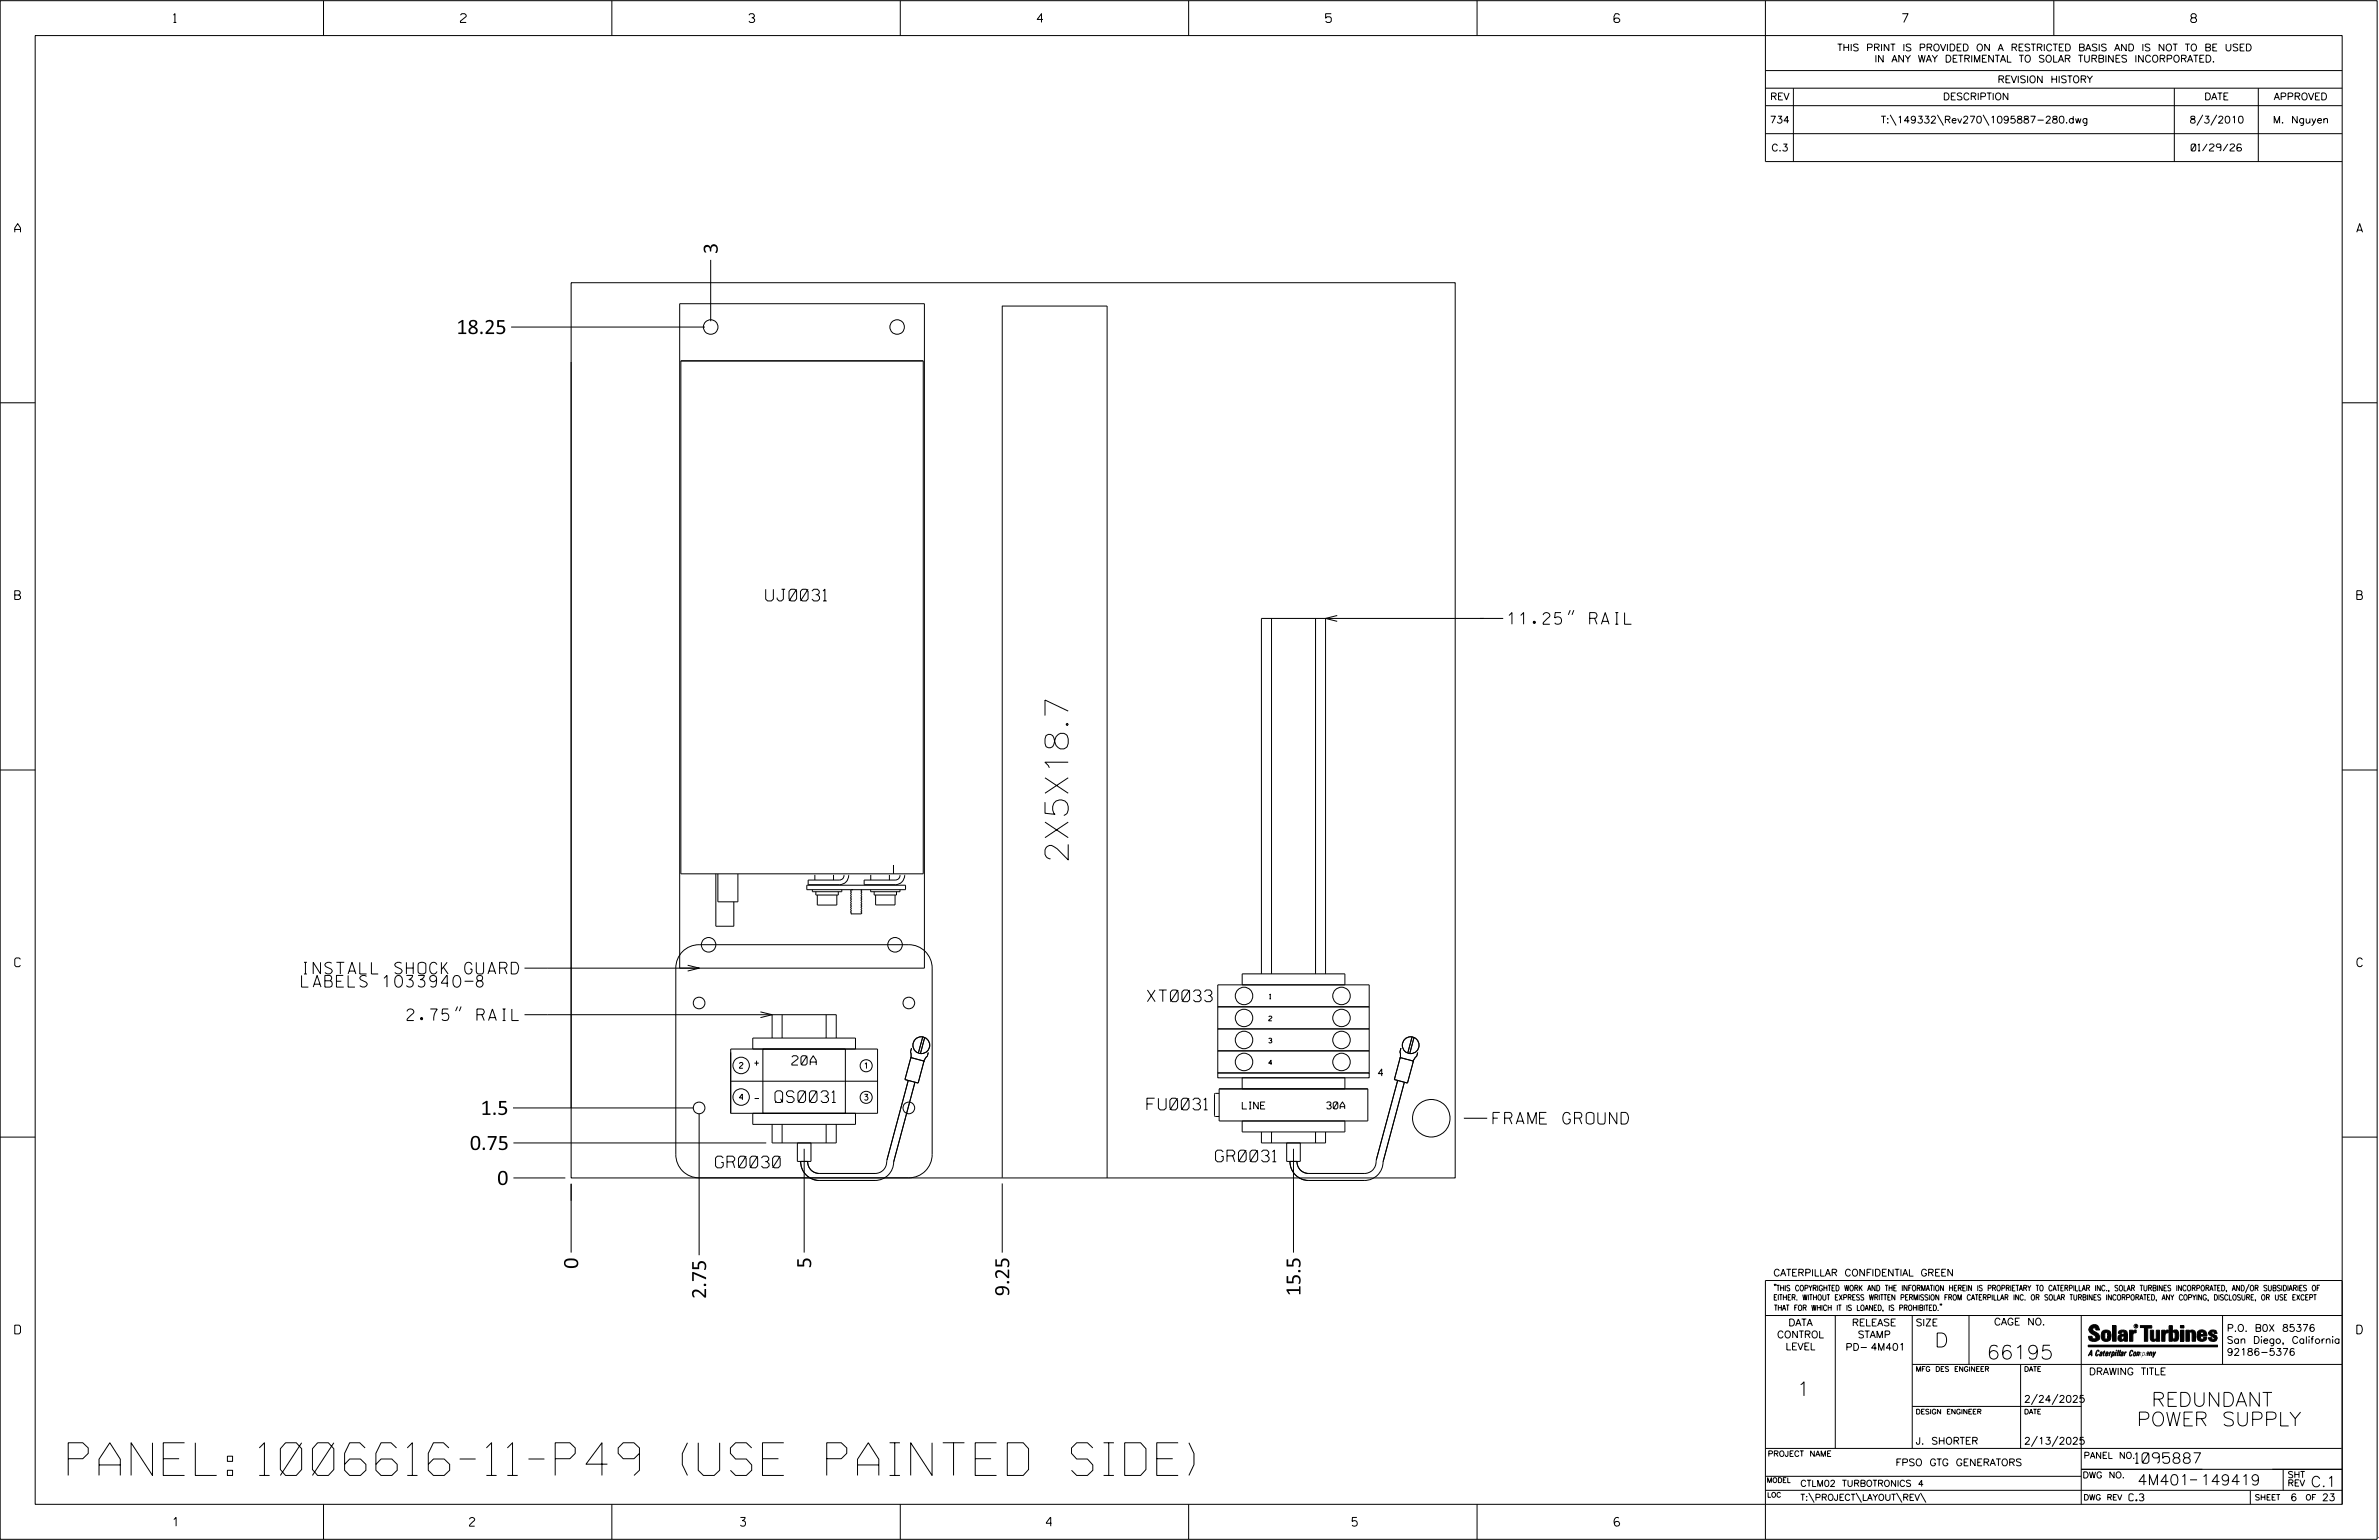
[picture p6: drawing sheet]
<svg xmlns="http://www.w3.org/2000/svg" width="864mm" height="559mm" viewBox="0 0 864 559" stroke-linecap="round" stroke-linejoin="round" font-family="sans-serif">
<defs><g id="words">
<text font-size="11.8" x="24.8" y="535.4">PANEL: 1006616-11-P49 (USE PAINTED SIDE)</text>
<text font-size="8.5" x="387.8" y="313.2" transform="rotate(-90 387.8 313.2)">2X5X18.7</text>
<g font-size="5.1">
<text x="260.5" y="92.2" transform="rotate(-90 260.5 92.2)">3</text>
<text x="165.7" y="121.2">18.25</text>
<text x="174.4" y="404.5">1.5</text>
<text x="170.6" y="417.3">0.75</text>
<text x="180.5" y="430">0</text>
<text x="209.9" y="460.4" transform="rotate(-90 209.9 460.4)">0</text>
<text x="294.5" y="460.2" transform="rotate(-90 294.5 460.2)">5</text>
<text x="256.3" y="471.3" transform="rotate(-90 256.3 471.3)">2.75</text>
<text x="366.4" y="470.3" transform="rotate(-90 366.4 470.3)">9.25</text>
<text x="472.1" y="470.3" transform="rotate(-90 472.1 470.3)">15.5</text>
<text x="702.3" y="488.8">D</text>
<text x="721.2" y="493.2">66195</text>
<text x="652.2" y="506.5">1</text>
<text x="781" y="510.3">REDUNDANT</text>
<text x="772.7" y="517.4">POWER SUPPLY</text>
</g>
<g font-size="4.2">
<text x="278" y="218.1">UJ0031</text>
<text x="547.5" y="226.5">11.25&quot; RAIL</text>
<text x="109.5" y="353.4">INSTALL SHOCK GUARD</text>
<text x="109.5" y="358.2">LABELS 1033940-8</text>
<text x="416.5" y="363.5">XT0033</text>
<text x="147.8" y="370.3">2.75&quot; RAIL</text>
<text x="281.3" y="400">QS0031</text>
<text x="416.4" y="402.7">FU0031</text>
<text x="542" y="407.9">FRAME GROUND</text>
<text x="259.8" y="423.8">GR0030</text>
<text x="441.3" y="421.6">GR0031</text>
</g>
<g font-size="3.8">
<text x="775.1" y="531">1095887</text>
<text x="775.9" y="538.9">4M401</text>
<text x="798.8" y="538.9">149419</text>
<text x="838.8" y="539.5">C.1</text>
</g>
<text font-size="3.4" x="287.4" y="386.5">20A</text>
<g font-size="3.2">
<text x="63" y="8.2">1</text>
<text x="167.2" y="8.2">2</text>
<text x="271.8" y="8.2">3</text>
<text x="376.5" y="8.2">4</text>
<text x="481.2" y="8.2">5</text>
<text x="690.6" y="8.2">7</text>
<text x="795.3" y="8.2">8</text>
<text x="5.4" y="84.3">A</text>
<text x="855.5" y="84.3">A</text>
<text x="5.4" y="217.5">B</text>
<text x="855.6" y="217.5">B</text>
<text x="5.4" y="350.8">C</text>
<text x="855.6" y="350.8">C</text>
<text x="5.4" y="484">D</text>
<text x="855.6" y="484">D</text>
<text x="62.8" y="553.8">1</text>
<text x="170.4" y="553.8">2</text>
<text x="268.8" y="553.8">3</text>
<text x="379.8" y="553.8">4</text>
<text x="490.8" y="553.8">5</text>
<text x="585.9" y="553.8">6</text>
</g>
<g font-size="2.5">
<text x="666.9" y="18.5">THIS PRINT IS PROVIDED ON A RESTRICTED BASIS AND IS NOT TO BE USED</text>
<text x="680.5" y="22.6">IN ANY WAY DETRIMENTAL TO SOLAR TURBINES INCORPORATED.</text>
<text x="725.1" y="30">REVISION HISTORY</text>
<text x="642.6" y="36.3">REV</text>
<text x="705.3" y="36.3">DESCRIPTION</text>
<text x="800.2" y="36.3">DATE</text>
<text x="825.4" y="36.3">APPROVED</text>
<text x="642.4" y="44.7">734</text>
<text x="682.8" y="44.7">T:\149332\Rev270\1095887-280.dwg</text>
<text x="794.8" y="44.7">8/3/2010</text>
<text x="825.1" y="44.7">M. Nguyen</text>
<text x="643" y="54.8">C.3</text>
<text x="795.4" y="54.8">01/29/26</text>
<text x="500.3" y="390.4">4</text>
<text x="450.9" y="402.4">LINE</text>
<text x="481.6" y="402.4">30A</text>
<text x="643.8" y="463">CATERPILLAR CONFIDENTIAL GREEN</text>
<text x="645.1" y="485.5">CONTROL</text>
<text x="649.2" y="481.1">DATA</text>
<text x="672.3" y="481.1">RELEASE</text>
<text x="674.4" y="485.5">STAMP</text>
<text x="695.4" y="481.1">SIZE</text>
<text x="723.8" y="480.8">CAGE NO.</text>
<text x="808.4" y="483.1">P.O. B0X 85376</text>
<text x="648.2" y="489.8">LEVEL</text>
<text x="669.9" y="490">PD- 4M401</text>
<text x="808.4" y="487.5">San Diego, California</text>
<text x="808.4" y="491.8">92186-5376</text>
<text x="758.3" y="498.9">DRAWING TITLE</text>
<text x="734.8" y="508.9">2/24/2025</text>
<text x="695.4" y="524.1">J. SHORTER</text>
<text x="734.8" y="524.1">2/13/2025</text>
<text x="688.1" y="531.9">FPSO GTG GENERATORS</text>
<text x="772.8" y="544.6">C.3</text>
<text x="831.4" y="544.6">6</text>
<text x="842.9" y="544.6">23</text>
</g>
<g font-size="2.3">
<text x="756.4" y="529.2">PANEL NO.</text>
<text x="653.5" y="539.4">CTLM02 TURBOTRONICS 4</text>
<text x="756" y="536.3">DWG NO.</text>
<text x="830.4" y="539.3">REV</text>
<text x="830.4" y="536.2">SHT</text>
<text x="653.5" y="544.5">T:\PROJECT\LAYOUT\REV\</text>
</g>
<g font-size="2.1">
<text x="268.4" y="387.6">2</text>
<text x="313.8" y="387.7">1</text>
<text x="268.4" y="399.1">4</text>
<text x="273.9" y="399.7">-</text>
<text x="313.8" y="399.2">3</text>
</g>
<g font-size="2">
<text x="643.8" y="468.4">&quot;THIS COPYRIGHTED WORK AND THE INFORMATION HEREIN IS PROPRIETARY TO CATERPILLAR INC., SOLAR TURBINES INCORPORATED, AND/OR SUBSIDIARIES OF</text>
<text x="643.8" y="471.8">EITHER. WITHOUT EXPRESS WRITTEN PERMISSION FROM CATERPILLAR INC. OR SOLAR TURBINES INCORPORATED, ANY COPYING, DISCLOSURE, OR USE EXCEPT</text>
<text x="644" y="475.6">THAT FOR WHICH IT IS LOANED, IS PROHIBITED.&quot;</text>
<text x="641.7" y="528.5">PROJECT NAME</text>
<text x="756.3" y="544.3">DWG REV</text>
<text x="818.5" y="544.3">SHEET</text>
<text x="836.9" y="544.3">OF</text>
</g>
<g font-size="1.8">
<text x="695.4" y="497.6">MFG DES ENGINEER</text>
<text x="734.8" y="497.6">DATE</text>
<text x="695.4" y="513.1">DESIGN ENGINEER</text>
<text x="734.8" y="513.1">DATE</text>
<text x="641.3" y="538">MODEL</text>
<text x="641.5" y="543.3">LOC</text>
</g>
<g font-size="1.7">
<text x="460.9" y="362.4">1</text>
<text x="460.6" y="370.4">2</text>
<text x="460.6" y="378.4">3</text>
<text x="460.6" y="386.4">4</text>
</g>
<text font-size=".9" x="775.1" y="481.7">R</text>
</g></defs>
<g fill="none" stroke="#000" stroke-width=".36">
<path d="M.1 .2h862.8v558.4h-862.8zM12.8 12.9h837.4v533h-837.4zM117.4 .2v12.7M222.1 .2v12.7M326.8 .2v12.7M431.5 .2v12.7M536.2 .2v12.7M587.9 5.5l-.5-.5h-1l-.5 1v1.7l.5 .4h1l.6-.4v-.6l-.6-.5h-1l-.5 .5M640.9 .2v58.4h209.3M745.6 .2v12.7M640.9 25.6h209.3M640.9 32h209.3"/>
<path d="M640.9 38.3h209.3M651 32v26.6M789.3 32v26.6M819.8 32v26.6M640.9 48.5h209.3M686.2 41.7l2.1 3.8M703.3 41.7l2.2 3.8M719.9 41.7l2.1 3.8M799.6 41.7l-2.1 3.8M804.7 41.7l-2.2 3.8M258 94.3v22.3M185.5 118.7h70.4"/>
<path d="M207.3 102.6h320.9v324.8h-320.9zM363.8 111.1h38.1v316.3M363.8 110.9v316.4M207.3 131.3v270.8M247.2 131h87.9v186.1h-87.9zM.1 146.2h12.7M850.2 146.2h12.7M461.6 224.4v129M477.6 224.4v129M481.2 224.4v129M485.4 223.3l-4.2 1.1 4.2 1.1M545.7 224.4h-87.8v129"/>
<path d="M570 221.4l-.7 1.7M571.3 221.4l-.6 1.7M.1 279.4h12.7M850.2 279.4h12.7M259.9 317.1v19h6.5v-8.9M260.6 317.1v10.1h7.3v-10.1M295.8 317.5v1.8M302.6 317.5v1.8M306.4 317.5a1.7 1.7 0 0 1-1.7 1.8h-11.3v1.7h11.3a3.4 3.4 0 0 0 3.4-3.5M316.1 317.5v1.8M322.9 317.5v1.8M324.3 313.9v3.2"/>
<path d="M326.7 317.5a1.7 1.7 0 0 1-1.7 1.8h-11.3v1.7h11.3a3.4 3.4 0 0 0 3.4-3.5M292.9 321.2h35.8v1.6h-35.8zM294.9 322.8v.8h10.7v-.8M296.2 323.6v1.2h8.1v-1.2M296.7 324.8v3.6h7.1v-3.6M312.8 322.8l-.3 .5 .4 .4-.4 .4 .4 .5-.4 .4 .4 .4-.4 .4 .4 .4-.4 .5 .4 .4-.4 .4 .4 .4-.4 .5 .4 .4-.4 .4 .4 .4-.4 .5 .4 .4-.4 .4 .4 .4-.3 .3h-3.7l.2-.3-.4-.4 .4-.4-.4-.4 .4-.5-.4-.4 .4-.4-.4-.4 .4-.5-.4-.4 .4-.4-.4-.4 .4-.5-.4-.4 .4-.4-.4-.4 .4-.4-.4-.5 .4-.4-.4-.4 .4-.4 .6-.1M316.1 322.8v.8h10.6v-.8M317.3 323.6v1.2h8.1v-1.2M317.9 324.8v3.6h7v-3.6M190.4 351.3h145.2v-241.1h-88.9v241.1M247.8 345.3a8.5 8.5 0 0 1 6-2.5h76.1a8.5 8.5 0 0 1 8.5 8.5v67.6a8.5 8.5 0 0 1-8.5 8.5h-76.1a8.4 8.4 0 0 1-8.5-8.5v-67.6a8.5 8.5 0 0 1 2.5-6zM249.6 350.2l4.3 1.1-4.3 1.1"/>
<path d="M442.1 357.4h54.9v31.9h-54.9zM450.9 357.4v-4h37.3v4M166.1 365.2l-.7 1.7M167.4 365.2l-.7 1.7M190.4 368.2h113.2v8.5M276 367.2l4.3 1-4.3 1.1M280.3 368.2v8.5M283.9 368.2v8.5M299.9 368.2v8.5M335 376.3l-1.6 5.8M335.7 376.5l-1.6 5.8M442.1 373.3h54.9"/>
<path d="M442.1 365.3h54.9M512.6 376.3l-1.6 5.8M513.3 376.5l-1.6 5.8M265.3 380.6h53.3v23.4h-53.3zM265.3 392.3h53.3M273.3 380.6v-3.9h37.3v3.9M273.9 385.8h1.5M274.6 384.9v1.7M276.9 380.6h30v23.4h-30zM329.7 392l-7.7 28.9a4.5 4.5 0 0 1-4.4 4.9h-20.2a4.2 4.2 0 0 1-4.2-4.4M330.7 383.8l4.7 1.2-2.1 8-4.8-1.3zM330.9 380.3l-.4 1.4 .3 1.4-.2 1"/>
<path d="M332.1 392.7l-7.7 28.9a6.7 6.7 0 0 1-6.8 6.7h-20.2a6.8 6.8 0 0 1-6.7-6.9M337 381.9l-.4 1.4-.9 1.1-.3 .9M442.1 381.3h54.9M442.1 389.3h54.9v1.8h-54.9zM442.6 395.1h53.9v11.7h-53.9zM442.6 396.7h-1.4l-.3 .4v7.7l.3 .3h1.4M450.9 395.1v-4h37.3v4M507.4 392l-7.8 28.9a4.4 4.4 0 0 1-4.3 4.9h-20.2a4.2 4.2 0 0 1-4.3-4.4M508.3 383.8l4.8 1.2-2.2 8-4.7-1.3zM508.6 380.3l-.4 1.4 .2 .9-.2 1.5M509.8 392.7l-7.7 28.9a6.7 6.7 0 0 1-6.8 6.7h-20.2a6.8 6.8 0 0 1-6.8-6.9M514.6 381.9l-.3 1.4-.7 .7-.6 1.3"/>
<path d="M.1 412.6h12.7M186.2 402h65.5M186.4 414.7h91.8M253.8 404.1v51.4M273.3 404v4h37.3v-4M280.3 408v6.7h23.3v-6.7M283.9 408v6.7M289.5 414.7v6.7h4.9v-6.7M291.9 416.8v37.7M299.9 408v6.7M450.9 406.8v3.9h37.3v-3.9M457.9 410.7v4h23.3v-4"/>
<path d="M461.6 410.7v4M467.1 414.7v6.7h4.9v-6.7M469.5 416.8v37.7M477.6 410.7v4M531.4 405.8h8.5M850.2 412.6h12.7M186.4 427.4h18.8M207.3 429.5v25M363.8 429.4v25.1M640.9 477.3h209.3M644.2 466.1l-.1 .4M644.7 466.1l-.2 .4"/>
<path d="M666.2 477.3v48.3M694.2 477.3v48.3M704.4 473.3l-.1 .4M704.8 473.3l-.1 .4M714.8 477.3v17.8M755.5 477.3v68.6M806.8 477.3v17.8M816.5 466l-1.4 3.1M850.2 464.6h-209.3v94M850.2 464.8v81.1M694.2 495.1h156M733.5 495.1v30.5"/>
<path d="M758.6 481.4a2.02 2.02 0 0 1 3.1-.1l.5 1.3h-1.3l-.2-.6-.4-.2-.6 .1-.1 .4 .4 .7a2.46 2.46 0 0 1 2.2 2.9 2.83 2.83 0 0 1-3.8 .3l-.3-1.3h1.3l.2 .7 .6 .3 .5-.2 .2-.5-.4-.6-1.9-1.2-.4-.9zM759.2 491.3h-.7l.7-1.2v1.9h.2l-.1-2.1-1.3 2.1 .5-.5h.7M761.3 490l.3-.2 .4 .3-.1 .3-.3-.4-.4 .3-.3 1.6h.4l.4-.5-.3 .6-.4 .1-.3-.4zM762.6 490.6l.5-.1-.1 1.4h-.9a.74 .74 0 0 1 .9-.8l-.3 .7-.5 .1 .2-.5 .6-.2v-.5l-.7 .2zM763 483.2a2.17 2.17 0 0 1 3.1 0l.3 1.4-.3 1.5a2.17 2.17 0 0 1-3.1 0l-.3-1.5zM763.6 490.5l.4-.4 .2 .6h-.3l-.3 .9 .2 .4-.3-.1zM764.1 483.7l.5-.4 .4 .3v2.2l-.4 .2-.5-.2zM764.6 491.1l.6 .2v-.7l-.4-.1-.4 .6-.1 .8h.6M764.6 491.1l-.1 .8h.4M764.6 482.6v.8M764.8 490.7l.4 .1v.3h-.6zM765 491.5l-.1 .4z"/>
<path d="M766 490.5l-.5 1.5zM766 490.8l.4-.3-.4 .4M766.9 481h1.3v5.7h-1.3zM767 490.8l.5 .1-.3 .8-.4 .2zM767.3 490.5h-.5l-.5 2M767.3 490.5a.8 .8 0 0 1 .2 1 .8 .8 0 0 1-.9 .4l-.1 .6M767.3 490.5l-.1 .2M768.1 490.5l-.4 1.5zM768.2 489.9h.3l-.1 .2h-.2zM769 489.9l-.5 2.1zM769.7 489.9l-.6 2.1zM770.1 491.4l.5-.3-.5 .8z"/>
<path d="M770.4 491.9h.1M770.6 491.1l.1-.4-.7 .2 .1-.3 .6-.1 .2 .3-.5 1.1M770.6 491.1a.74 .74 0 0 0-.8 .8h.6M771 484.8h-.7l-.3 .6 .4 .7 .5-.3 .1-2.4h-.8l-.1 .4h-1.2a1.71 1.71 0 0 1 1.8-1.3 1.71 1.71 0 0 1 1.6 1.4v2.8h-1.1l-.1-.6M771 484.2l-1.5 .1a1.41 1.41 0 0 0 0 2.4l.5 .1 1.1-.7M771.2 486.1h-.1M771.4 490.5l.1 .3 .4-.3-.9 1.5zM771.5 490.8h.1M773 482.7h1.2v.5l.5-.5 .7-.1v1h-.6l-.5 .4-.1 2.7h-1.2zM773.3 490.3l.6-.4 .4 .2-.1 .4-.3-.4a1.28 1.28 0 0 0-.5 1.8l.6-.4-.1 .4-.8 .1zM774.7 490.8l.5-.3a.88 .88 0 0 1 .2 .9 .88 .88 0 0 1-.7 .7l-.2-.2zM774.8 490.9h.5l-.3 1h-.3l-.2-.2z"/>
<path d="M775.2 490.5l-.1 .2M776.8 481h4.3v.9h-1.5v4.8h-1.3M776.8 490.6l-.8 .2v-.3l-.4 1.5 .8-1.3v1.3l.3-1.2M779.3 491.1h.4M779.6 490.5h.3l-.3 1.4M779.6 490.7h.2l-.1 .4M779.7 491.1l-.1 .4M779.7 491.1l-.4 .2M780.1 492l.4-1.5 .1 .3 .3-.3 .3 .2-.3 1.3v-1.3l-.7 1.3M780.6 482.7h1.2v2.7l.1 .4 .4 .3 .4-.7v-2.7h1.2l.1 4h-1.3v-.5l-1.1 .6-.7-.3-.3-.7zM781.6 492.5l1-2-.8 1.3-.2-1.3-.2 2M784.7 482.7h1.2v.5l.5-.5 .7-.1v1h-.5l-.6 .4-.1 2.7h-1.2z"/>
<path d="M787.4 481h1.2v2a1.4 1.4 0 0 1 2.2 .2l.1 1.4-.4 1.9-1.5 .1-.4-.5v-1l.5 .9 .5-.3v-2.1l-.5-.4-.5 .7v2.8h-1.2zM791.5 482.7h1.3v4h-1.3zM791.5 481h1.3v.9h-1.3zM793.5 482.7h1.3v.4l.7-.5 1.1 .2 .4 .6v3.3h-1.2l-.3-3.4-.7 .2v3.2h-1.3zM794.8 483.1h.1M797.7 483.2a1.92 1.92 0 0 1 2.4-.5 1.92 1.92 0 0 1 1 2.1h-2.3v.8l.6 .5 .5-.3v-.5h1.2a1.83 1.83 0 0 1-2.1 1.4 1.83 1.83 0 0 1-1.5-2.1zM798.8 484.2v.6M799.1 483.4h.6l.2 .8h-1.1zM804.6 482.9a1.84 1.84 0 0 0-2.9 .8 3.3 3.3 0 0 0 2.2 1.9l-.5 .5-.4-.3-.1-.4h-1.2l.1 .6a1.92 1.92 0 0 0 2.9 .4M804.9 483.8h-1.2l-.2-.6-.5 .1-.1 .3 .1 .3 1.8 .9M805.1 488.1h-47.1v.6h47.1M694.2 510.3h61.3"/>
<path d="M739.6 505.8l-2.2 3.9M747.1 505.8l-2.2 3.9M640.9 525.6h209.2M640.9 535.7h114.6M739.6 521.1l-2.2 3.8M747.1 521.1l-2.2 3.8M755.5 533.2h94.7M795 537h2.6M828.8 533.2v7.6M117.4 545.9v12.7M222.1 545.9v12.7M326.8 545.9v12.7"/>
<path d="M431.5 545.9v12.7M536.2 545.9v12.7M640.9 540.8h209.3M656.6 541.7l2 3.5M673.8 541.7l1.9 3.5M688.4 541.7l2 3.5M697.2 541.7l1.9 3.5M816.9 541v4.9M863.5 558h.1"/>
<circle cx="258" cy="118.7" r="2.63"/>
<circle cx="325.7" cy="118.7" r="2.63"/>
<circle cx="257.2" cy="342.8" r="2.64"/>
<circle cx="324.9" cy="342.8" r="2.65"/>
<circle cx="253.8" cy="363.9" r="2.11"/>
<circle cx="329.9" cy="363.9" r="2.11"/>
<circle cx="334.4" cy="379.3" r="3"/>
<circle cx="451.6" cy="377.4" r="3.2"/>
<circle cx="451.6" cy="361.4" r="3.2"/>
<circle cx="451.6" cy="369.4" r="3.2"/>
<circle cx="487" cy="377.4" r="3.2"/>
<circle cx="487" cy="361.4" r="3.2"/>
<circle cx="487" cy="369.4" r="3.2"/>
<circle cx="512.1" cy="379.3" r="3"/>
<circle cx="269" cy="398.1" r="2.99"/>
<circle cx="269" cy="386.6" r="2.99"/>
<circle cx="314.4" cy="398.2" r="2.19"/>
<circle cx="314.4" cy="386.7" r="2.19"/>
<circle cx="451.6" cy="385.3" r="3.2"/>
<circle cx="487" cy="385.4" r="3.2"/>
<circle cx="253.8" cy="402" r="2.12"/>
<circle cx="329.9" cy="402" r="2.12"/>
<circle cx="519.6" cy="405.8" r="6.8"/>
<circle cx="775.4" cy="481.2" r=".69"/>
</g>
<g fill="#000">
<path d="M768.1 490.5l-.4 1.5zM768.2 489.9h.3l-.1 .2h-.2zM769 489.9l-.5 2.1zM769.7 489.9l-.6 2.1zM791.5 481h1.3v.9h-1.3zM791.5 482.7h1.3v4h-1.3zM758 488.1h47.1v.6h-47.1z"/>
<path d="M759.2 489.9l-1.2 2.1 .5-.5h.7v.5h.2zM759.2 490.1v1.2h-.7z" fill-rule="evenodd"/>
<path d="M758.6 481.4a2.02 2.02 0 0 1 3.1-.1l.5 1.3h-1.3l-.2-.6-.4-.2-.6 .1-.1 .4 .4 .7a2.46 2.46 0 0 1 2.2 2.9 2.83 2.83 0 0 1-3.8 .3l-.3-1.3h1.3l.2 .7 .6 .3 .5-.2 .2-.5-.4-.6-1.9-1.2-.4-.9z" fill-rule="evenodd"/>
<path d="M761.3 490l.3-.2 .4 .3-.1 .3-.3-.4-.4 .3-.3 1.6h.4l.4-.5-.3 .6-.4 .1-.3-.4z" fill-rule="evenodd"/>
<path d="M762.6 490.6l.5-.1-.1 1.4h-.9a.74 .74 0 0 1 .9-.8l-.6 .3-.2 .5 .5-.1 .3-.6v-.5l-.7 .2z" fill-rule="evenodd"/>
<path d="M763.6 490.5l.4-.4 .2 .6h-.3l-.3 .9 .2 .4-.3-.1z" fill-rule="evenodd"/>
<path d="M764.8 490.5l.5 .3-.1 .5h-.6l.6-.2v-.3l-.4-.1-.3 1.2h.4l.3-.4-.6 .6-.3-.2v-.4z" fill-rule="evenodd"/>
<path d="M763 483.2a2.17 2.17 0 0 1 3.1 0l.3 1.4-.3 1.5a2.17 2.17 0 0 1-3.1 0l-.3-1.5zM764.1 483.7v2.1l.5 .2 .4-.2v-2.2l-.4-.3z" fill-rule="evenodd"/>
<path d="M766 490.5v.3l.4-.1-.4 .2-.5 1.1z" fill-rule="evenodd"/>
<path d="M766.8 490.5l-.5 2 .3-.6a.71 .71 0 0 0 .9-.5 .71 .71 0 0 0-.4-.9zM767 490.8l.5 .1-.3 .8-.4 .2z" fill-rule="evenodd"/>
<path d="M766.9 481h1.3v5.7h-1.3z" fill-rule="evenodd"/>
<path d="M770.1 490.6l.6-.1 .2 .3-.4 1.2-.5 .1-.2-.5 .3-.5h.5l-.7 .5v.3l.4-.1 .4-.9-.5-.2-.2 .2z" fill-rule="evenodd"/>
<path d="M769.4 482.8l-.5 1h1.2l.1-.4h.8v.8l-1.5 .1a1.41 1.41 0 0 0 0 2.4l.5 .1 1.1-.7 .1 .6h1.1v-2.8a1.79 1.79 0 0 0-2.4-1.2zM770.3 484.8h.7l-.1 1-.5 .3-.4-.7z" fill-rule="evenodd"/>
<path d="M771.4 490.5l.1 .3 .4-.3-.9 1.5z" fill-rule="evenodd"/>
<path d="M773 482.7h1.2v.5l.5-.5 .7-.1v1h-.6l-.5 .4-.1 2.7h-1.2z" fill-rule="evenodd"/>
<path d="M773.3 490.3l.6-.4 .4 .2-.1 .4-.3-.4a1.28 1.28 0 0 0-.5 1.8l.6-.4-.3 .5h-.6z" fill-rule="evenodd"/>
<path d="M774.7 490.8l-.2 1.1h.7a.96 .96 0 0 0 0-1.4zM774.8 490.9h.5l-.1 .6-.5 .4-.2-.2z" fill-rule="evenodd"/>
<path d="M776 490.5v.3l.4-.3 .2 .3 .7-.2-.3 1.4v-1.3l-.6 1.3v-1.3l-.8 1.3z" fill-rule="evenodd"/>
<path d="M776.8 481h4.3v.9h-1.5v4.8h-1.3v-4.8h-1.5z" fill-rule="evenodd"/>
<path d="M777.9 490.5l-.5 2 .3-.6a.71 .71 0 0 0 .9-.5 .71 .71 0 0 0-.4-.9zM778.1 490.8l.3-.1 .1 .4-.5 .8-.2-.5z" fill-rule="evenodd"/>
<path d="M779.3 490.6l.6-.1-.3 1.5-.7-.1a.67 .67 0 0 1 .8-.8l-.6 .3-.1 .5 .4-.1 .4-.9-.4-.2-.3 .2z" fill-rule="evenodd"/>
<path d="M780.5 490.5l.1 .3 .3-.3 .3 .2-.3 1.3v-1.3l-.8 1.3z" fill-rule="evenodd"/>
<path d="M780.6 482.7h1.2v2.7l.1 .4 .4 .3 .4-.7v-2.7h1.2l.1 4h-1.3v-.5l-1.1 .6-.7-.3-.3-.7z" fill-rule="evenodd"/>
<path d="M781.6 490.5l.2 1.3 .8-1.3-1.2 2z" fill-rule="evenodd"/>
<path d="M784.7 482.7h1.2v.5l.5-.5 .7-.1v1h-.5l-.6 .4-.1 2.7h-1.2z" fill-rule="evenodd"/>
<path d="M787.4 481h1.2v2a1.4 1.4 0 0 1 2.2 .2l.1 1.4-.4 1.9-1.5 .1-.4-.5v-1l.5 .9 .5-.3v-2.1l-.5-.4-.5 .7v2.8h-1.2z" fill-rule="evenodd"/>
<path d="M793.5 482.7h1.3v.4a1.29 1.29 0 0 1 2.2 .3v3.3h-1.2l-.3-3.4-.7 .2v3.2h-1.3z" fill-rule="evenodd"/>
<path d="M797.7 483.2a1.92 1.92 0 0 1 2.4-.5 1.92 1.92 0 0 1 1 2.1h-2.3v.8l.6 .5 .5-.3v-.5h1.2a1.83 1.83 0 0 1-2.1 1.4 1.83 1.83 0 0 1-1.5-2.1zM799.1 483.4l-.3 .8h1.1l-.2-.8z" fill-rule="evenodd"/>
<path d="M801.9 483.2a1.94 1.94 0 0 1 3 .1v.5h-1.2l-.2-.6-.5 .1-.1 .3 .1 .3 1.8 .9a1.2 1.2 0 0 1 .1 1.3 1.2 1.2 0 0 1-1.2 .7l-1.6-.4-.4-1h1.2l.1 .4 .4 .3 .5-.5a3.3 3.3 0 0 1-2.2-1.9z" fill-rule="evenodd"/>
<circle cx="761.4" cy="492" r=".07"/>
<circle cx="762.2" cy="485.1" r=".07"/>
<circle cx="769.3" cy="492" r=".07"/>
<circle cx="773.1" cy="486.7" r=".07"/>
<circle cx="791.5" cy="486.7" r=".07"/>
<circle cx="791.5" cy="481" r=".07"/>
<circle cx="794.8" cy="486.7" r=".07"/>
</g>
<use href="#words"/>
</svg>
